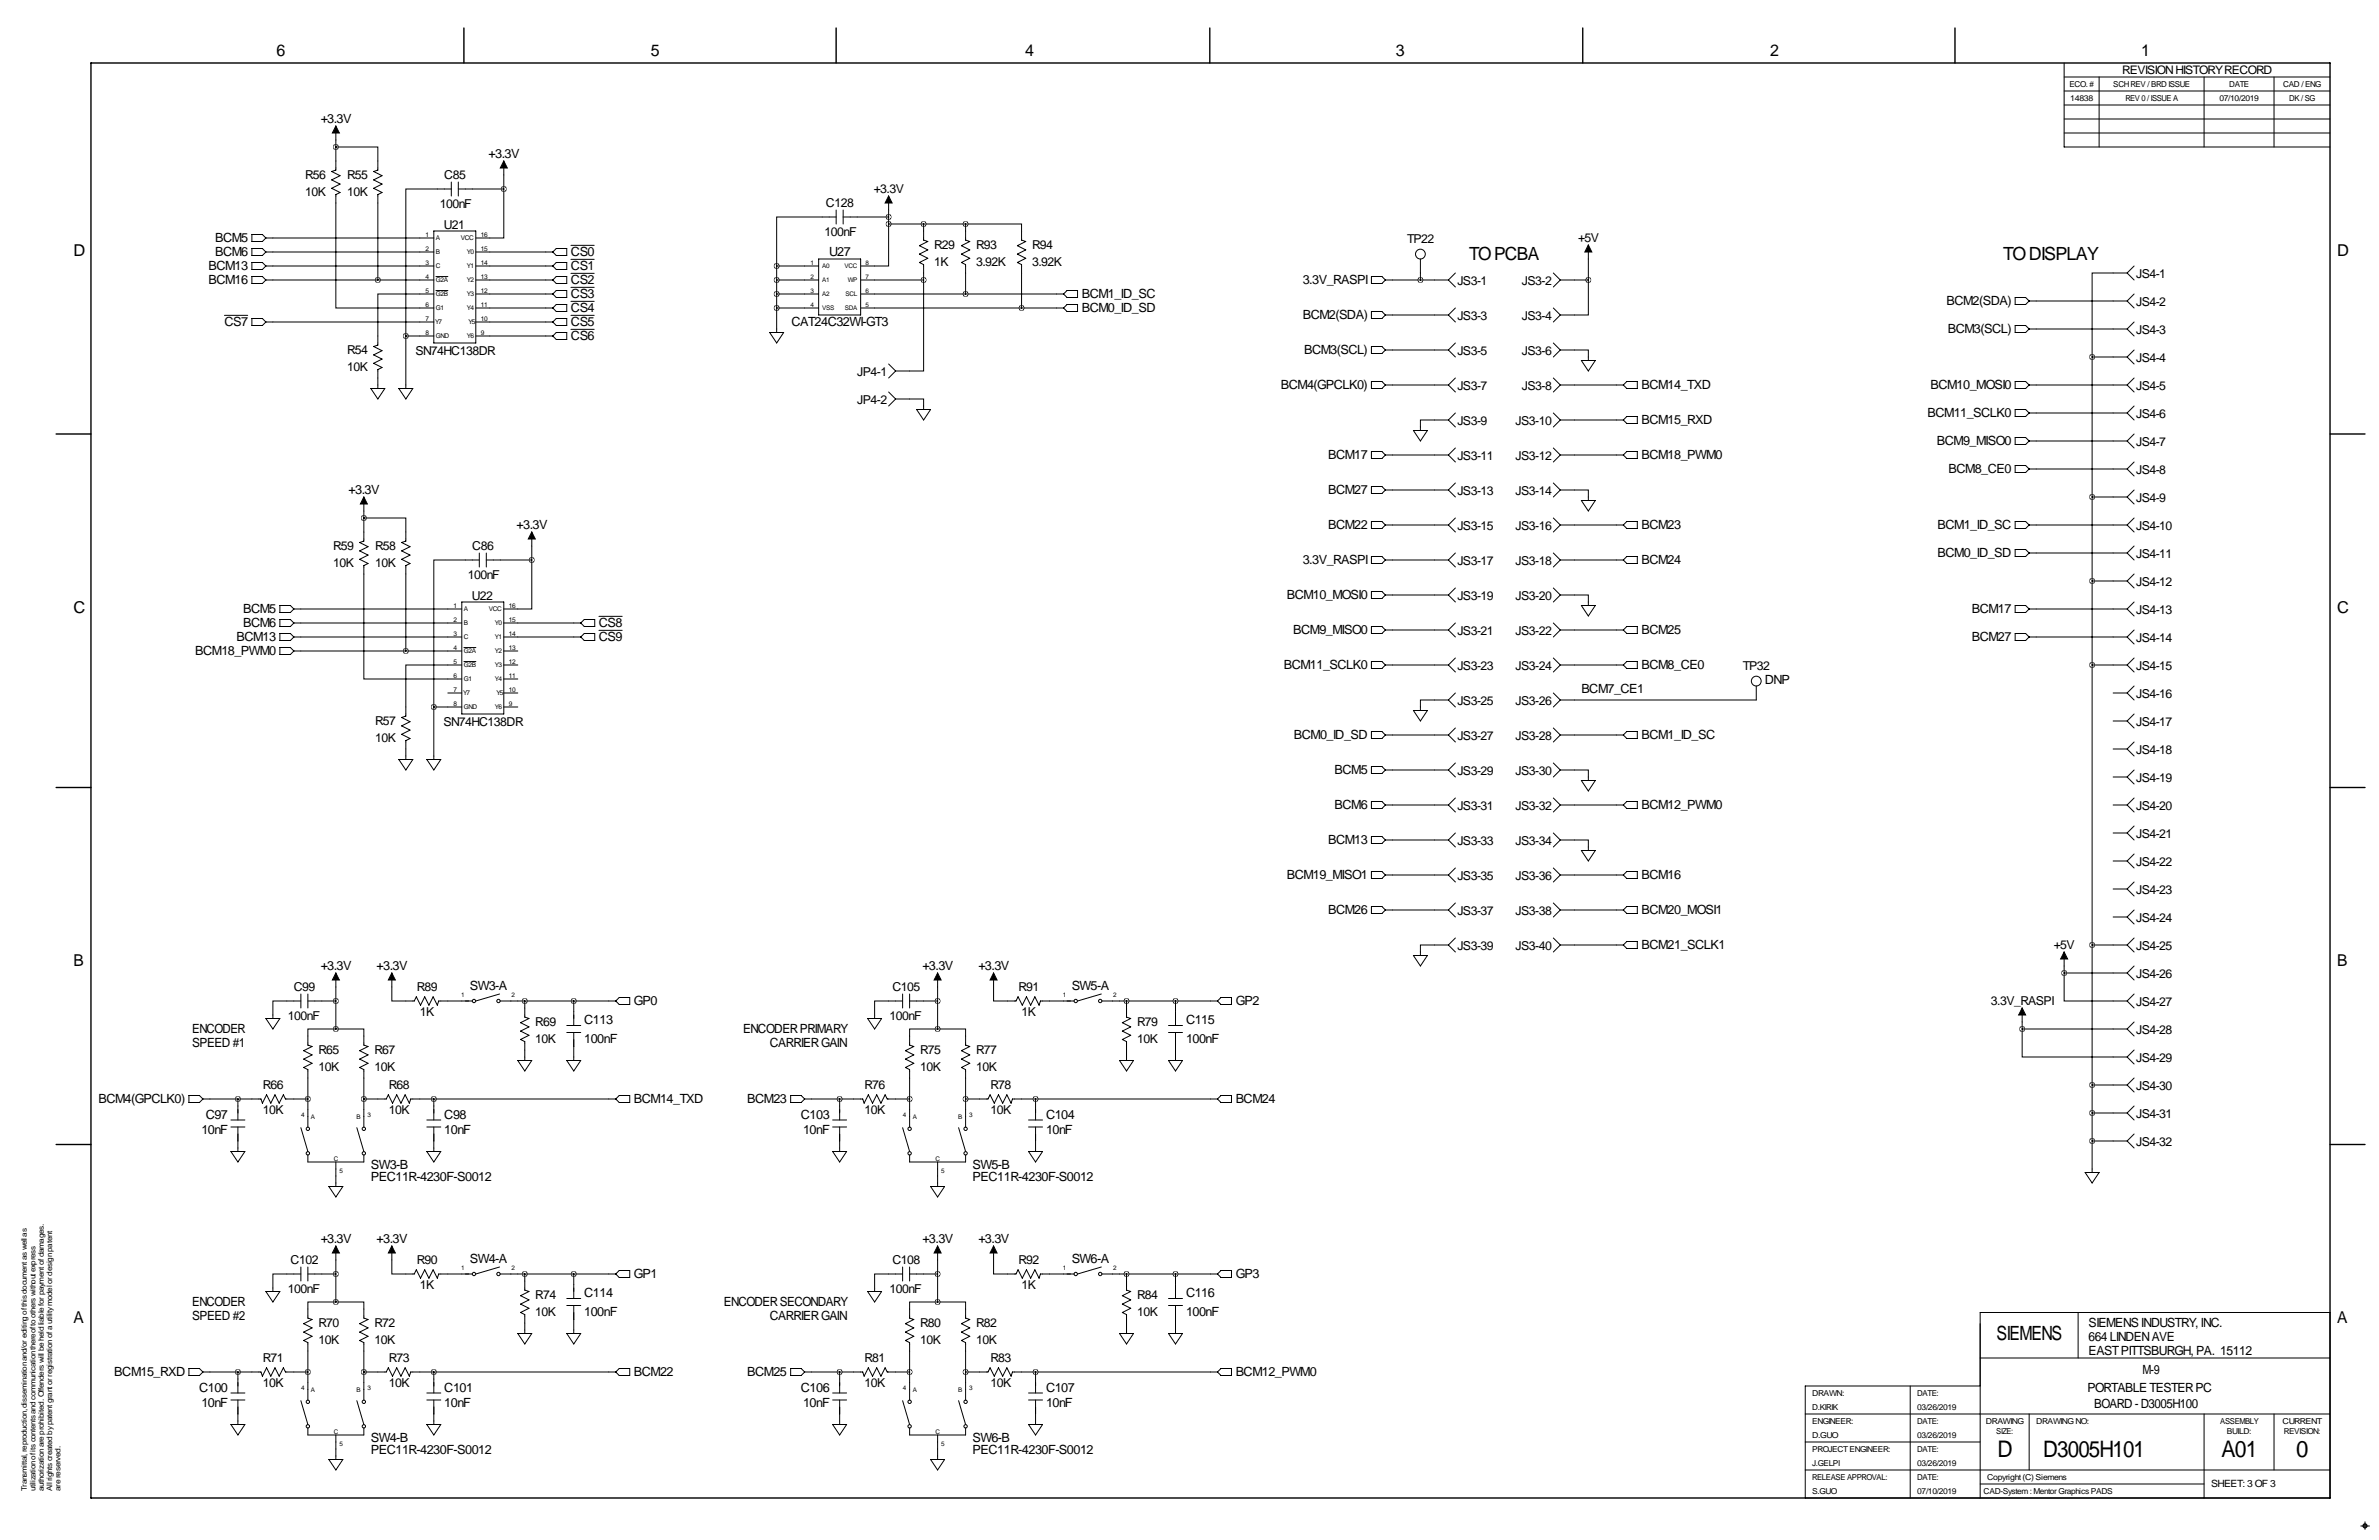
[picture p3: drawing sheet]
<svg xmlns="http://www.w3.org/2000/svg" width="864mm" height="559mm" viewBox="0 0 864 559" stroke-linecap="round" stroke-linejoin="round" font-family="sans-serif">
<defs><g id="words">
<g font-size="8.3">
<text x="725.1" y="528.5">D</text>
<text x="806.4" y="528.5">A01</text>
<text x="833.6" y="528.5">0</text>
</g>
<text font-size="8.2" x="741.7" y="528.5">D3005H101</text>
<text font-size="7.1" x="724.8" y="486.2">SIEMENS</text>
<g font-size="6.6">
<text x="533.3" y="94.3">TO PCBA</text>
<text x="727.2" y="94.3">TO DISPLAY</text>
</g>
<g font-size="5.9">
<text x="100.3" y="20.3">6</text>
<text x="236.2" y="20.3">5</text>
<text x="372.1" y="20.3">4</text>
<text x="506.7" y="20.3">3</text>
<text x="642.6" y="20.3">2</text>
<text x="777.2" y="20.3">1</text>
<text x="26.7" y="92.7">D</text>
<text x="848.4" y="92.7">D</text>
<text x="26.7" y="222.3">C</text>
<text x="848.4" y="222.3">C</text>
<text x="26.7" y="350.5">B</text>
<text x="848.4" y="350.5">B</text>
<text x="26.7" y="480.1">A</text>
<text x="848.4" y="480.1">A</text>
</g>
<g font-size="4.6">
<text x="116.4" y="44.5">+3.3V</text>
<text x="177.4" y="57.2">+3.3V</text>
<text x="78.1" y="87.9">BCM5</text>
<text x="78.1" y="93">BCM6</text>
<text x="207.3" y="93">CS0</text>
<text x="301" y="93">U27</text>
<text x="75.7" y="98.1">BCM13</text>
<text x="207.3" y="98.1">CS1</text>
<text x="75.7" y="103.1">BCM16</text>
<text x="207.3" y="103.1">CS2</text>
<text x="472.9" y="103.1">3.3V_RASPI</text>
<text x="207.3" y="108.2">CS3</text>
<text x="207.3" y="113.3">CS4</text>
<text x="392.7" y="113.3">BCM0_ID_SD</text>
<text x="392.7" y="108.2">BCM1_ID_SC</text>
<text x="706.6" y="110.8">BCM2(SDA)</text>
<text x="81.5" y="118.4">CS7</text>
<text x="207.3" y="118.4">CS5</text>
<text x="287.3" y="118.1">CAT24C32WI-GT3</text>
<text x="472.9" y="115.8">BCM2(SDA)</text>
<text x="207.3" y="123.5">CS6</text>
<text x="707.1" y="120.9">BCM3(SCL)</text>
<text x="473.4" y="128.5">BCM3(SCL)</text>
<text x="465" y="141.2">BCM4(GPCLK0)</text>
<text x="595.9" y="141.2">BCM14_TXD</text>
<text x="700.8" y="141.2">BCM10_MOSI0</text>
<text x="595.9" y="153.9">BCM15_RXD</text>
<text x="699.7" y="151.4">BCM11_SCLK0</text>
<text x="703.1" y="161.6">BCM9_MISO0</text>
<text x="482.1" y="166.6">BCM17</text>
<text x="595.9" y="166.6">BCM18_PWM0</text>
<text x="707.3" y="171.7">BCM8_CE0</text>
<text x="126.6" y="179.1">+3.3V</text>
<text x="482.1" y="179.3">BCM27</text>
<text x="187.5" y="191.8">+3.3V</text>
<text x="482.1" y="192">BCM22</text>
<text x="595.9" y="192">BCM23</text>
<text x="703.4" y="192">BCM1_ID_SC</text>
<text x="703.4" y="202.2">BCM0_ID_SD</text>
<text x="472.9" y="204.7">3.3V_RASPI</text>
<text x="595.9" y="204.7">BCM24</text>
<text x="467.1" y="217.4">BCM10_MOSI0</text>
<text x="88.2" y="222.5">BCM5</text>
<text x="88.2" y="227.6">BCM6</text>
<text x="217.4" y="227.6">CS8</text>
<text x="715.8" y="222.5">BCM17</text>
<text x="85.9" y="232.7">BCM13</text>
<text x="217.4" y="232.7">CS9</text>
<text x="469.4" y="230.1">BCM9_MISO0</text>
<text x="595.9" y="230.1">BCM25</text>
<text x="715.8" y="232.7">BCM27</text>
<text x="70.9" y="237.8">BCM18_PWM0</text>
<text x="466" y="242.8">BCM11_SCLK0</text>
<text x="595.9" y="242.8">BCM8_CE0</text>
<text x="574" y="251.5">BCM7_CE1</text>
<text x="640.7" y="248.2">DNP</text>
<text x="469.7" y="268.2">BCM0_ID_SD</text>
<text x="595.9" y="268.2">BCM1_ID_SC</text>
<text x="484.5" y="280.9">BCM5</text>
<text x="484.5" y="293.6">BCM6</text>
<text x="595.9" y="293.6">BCM12_PWM0</text>
<text x="482.1" y="306.3">BCM13</text>
<text x="467.1" y="319">BCM19_MISO1</text>
<text x="595.9" y="319">BCM16</text>
<text x="482.1" y="331.7">BCM26</text>
<text x="595.9" y="331.7">BCM20_MOSI1</text>
<text x="595.9" y="344.4">BCM21_SCLK1</text>
<text x="116.4" y="351.8">+3.3V</text>
<text x="136.7" y="351.8">+3.3V</text>
<text x="334.8" y="351.8">+3.3V</text>
<text x="355.2" y="351.8">+3.3V</text>
<text x="170.6" y="359.2">SW3-A</text>
<text x="389" y="359.2">SW5-A</text>
<text x="230.1" y="364.8">GP0</text>
<text x="448.6" y="364.8">GP2</text>
<text x="212.1" y="371.6">C113</text>
<text x="430.5" y="371.6">C115</text>
<text x="69.7" y="374.9">ENCODER</text>
<text x="269.7" y="374.9">ENCODER PRIMARY</text>
<text x="69.7" y="379.9">SPEED #1</text>
<text x="212.1" y="378.5">100nF</text>
<text x="279.5" y="379.9">CARRIER GAIN</text>
<text x="430.5" y="378.5">100nF</text>
<text x="35.7" y="400.3">BCM4(GPCLK0)</text>
<text x="230.1" y="400.3">BCM14_TXD</text>
<text x="271.3" y="400.3">BCM23</text>
<text x="448.6" y="400.3">BCM24</text>
<text x="74.7" y="405.9">C97</text>
<text x="161.3" y="405.9">C98</text>
<text x="290.7" y="405.9">C103</text>
<text x="379.7" y="405.9">C104</text>
<text x="73.1" y="411.5">10nF</text>
<text x="161.3" y="411.5">10nF</text>
<text x="291.5" y="411.5">10nF</text>
<text x="379.7" y="411.5">10nF</text>
<text x="134.6" y="424.2">SW3-B</text>
<text x="353.1" y="424.2">SW5-B</text>
<text x="134.6" y="428.5">PEC11R-4230F-S0012</text>
<text x="353.1" y="428.5">PEC11R-4230F-S0012</text>
<text x="116.4" y="450.8">+3.3V</text>
<text x="136.7" y="450.8">+3.3V</text>
<text x="334.8" y="450.8">+3.3V</text>
<text x="355.2" y="450.8">+3.3V</text>
<text x="170.6" y="458.2">SW4-A</text>
<text x="389" y="458.2">SW6-A</text>
<text x="230.1" y="463.8">GP1</text>
<text x="448.6" y="463.8">GP3</text>
<text x="69.7" y="473.9">ENCODER</text>
<text x="212.1" y="470.7">C114</text>
<text x="262.7" y="473.9">ENCODER SECONDARY</text>
<text x="430.5" y="470.7">C116</text>
<text x="69.7" y="479">SPEED #2</text>
<text x="212.1" y="477.5">100nF</text>
<text x="279.5" y="479">CARRIER GAIN</text>
<text x="430.5" y="477.5">100nF</text>
<text x="758.2" y="481.3">SIEMENS INDUSTRY, INC.</text>
<text x="758.2" y="486.4">664 LINDEN AVE</text>
<text x="758.2" y="491.5">EAST PITTSBURGH, PA. 15112</text>
<text x="41.5" y="499.4">BCM15_RXD</text>
<text x="230.1" y="499.4">BCM22</text>
<text x="271.3" y="499.4">BCM25</text>
<text x="448.6" y="499.4">BCM12_PWM0</text>
<text x="777.7" y="498.6">M-9</text>
<text x="72.3" y="505">C100</text>
<text x="161.3" y="505">C101</text>
<text x="290.7" y="505">C106</text>
<text x="379.7" y="505">C107</text>
<text x="757.7" y="505">PORTABLE TESTER PC</text>
<text x="73.1" y="510.5">10nF</text>
<text x="161.3" y="510.5">10nF</text>
<text x="291.5" y="510.5">10nF</text>
<text x="379.7" y="510.5">10nF</text>
<text x="760.2" y="511">BOARD - D3005H100</text>
<text x="134.6" y="523.2">SW4-B</text>
<text x="134.6" y="527.6">PEC11R-4230F-S0012</text>
<text x="353.1" y="523.2">SW6-B</text>
<text x="353.1" y="527.6">PEC11R-4230F-S0012</text>
</g>
<g font-size="4.5">
<text x="110.7" y="64.8">R56</text>
<text x="126" y="64.8">R55</text>
<text x="161.3" y="64.8">C85</text>
<text x="110.7" y="71.1">10K</text>
<text x="126" y="71.1">10K</text>
<text x="317.2" y="69.9">+3.3V</text>
<text x="159.6" y="75.4">100nF</text>
<text x="299.8" y="74.9">C128</text>
<text x="161.2" y="83.1">U21</text>
<text x="299.3" y="85.6">100nF</text>
<text x="510.8" y="88.1">TP22</text>
<text x="572.9" y="87.6">+5V</text>
<text x="339.1" y="90.2">R29</text>
<text x="354.3" y="90.2">R93</text>
<text x="374.6" y="90.2">R94</text>
<text x="339.1" y="96.5">1K</text>
<text x="354.3" y="96.5">3.92K</text>
<text x="374.6" y="96.5">3.92K</text>
<text x="775.4" y="100.8">JS4-1</text>
<text x="529" y="103.4">JS3-1</text>
<text x="552.4" y="103.4">JS3-2</text>
<text x="775.4" y="111">JS4-2</text>
<text x="529" y="116.1">JS3-3</text>
<text x="552.4" y="116.1">JS3-4</text>
<text x="775.4" y="121.2">JS4-3</text>
<text x="126" y="128.3">R54</text>
<text x="150.8" y="128.7">SN74HC138DR</text>
<text x="529" y="128.8">JS3-5</text>
<text x="552.4" y="128.8">JS3-6</text>
<text x="775.4" y="131.3">JS4-4</text>
<text x="126" y="134.6">10K</text>
<text x="311.1" y="136.4">JP4-1</text>
<text x="529" y="141.5">JS3-7</text>
<text x="552.4" y="141.5">JS3-8</text>
<text x="775.4" y="141.5">JS4-5</text>
<text x="311.1" y="146.6">JP4-2</text>
<text x="529" y="154.2">JS3-9</text>
<text x="550.2" y="154.2">JS3-10</text>
<text x="775.4" y="151.6">JS4-6</text>
<text x="775.4" y="161.8">JS4-7</text>
<text x="529" y="166.9">JS3-11</text>
<text x="550.2" y="166.9">JS3-12</text>
<text x="775.4" y="172">JS4-8</text>
<text x="529" y="179.6">JS3-13</text>
<text x="550.2" y="179.6">JS3-14</text>
<text x="775.4" y="182.1">JS4-9</text>
<text x="529" y="192.3">JS3-15</text>
<text x="550.2" y="192.3">JS3-16</text>
<text x="775.4" y="192.3">JS4-10</text>
<text x="120.9" y="199.4">R59</text>
<text x="136.1" y="199.4">R58</text>
<text x="171.4" y="199.4">C86</text>
<text x="775.4" y="202.4">JS4-11</text>
<text x="120.9" y="205.7">10K</text>
<text x="136.1" y="205.7">10K</text>
<text x="529" y="205">JS3-17</text>
<text x="550.2" y="205">JS3-18</text>
<text x="169.8" y="210.1">100nF</text>
<text x="775.4" y="212.6">JS4-12</text>
<text x="171.3" y="217.7">U22</text>
<text x="529" y="217.7">JS3-19</text>
<text x="550.2" y="217.7">JS3-20</text>
<text x="775.4" y="222.8">JS4-13</text>
<text x="529" y="230.4">JS3-21</text>
<text x="550.2" y="230.4">JS3-22</text>
<text x="775.4" y="232.9">JS4-14</text>
<text x="529" y="243.1">JS3-23</text>
<text x="550.2" y="243.1">JS3-24</text>
<text x="632.7" y="243">TP32</text>
<text x="775.4" y="243.1">JS4-15</text>
<text x="529" y="255.8">JS3-25</text>
<text x="550.2" y="255.8">JS3-26</text>
<text x="775.4" y="253.2">JS4-16</text>
<text x="136.1" y="262.9">R57</text>
<text x="160.9" y="263.3">SN74HC138DR</text>
<text x="775.4" y="263.4">JS4-17</text>
<text x="136.1" y="269.2">10K</text>
<text x="529" y="268.5">JS3-27</text>
<text x="550.2" y="268.5">JS3-28</text>
<text x="775.4" y="273.6">JS4-18</text>
<text x="529" y="281.2">JS3-29</text>
<text x="550.2" y="281.2">JS3-30</text>
<text x="775.4" y="283.7">JS4-19</text>
<text x="529" y="293.9">JS3-31</text>
<text x="550.2" y="293.9">JS3-32</text>
<text x="775.4" y="293.9">JS4-20</text>
<text x="775.4" y="304">JS4-21</text>
<text x="529" y="306.6">JS3-33</text>
<text x="550.2" y="306.6">JS3-34</text>
<text x="775.4" y="314.2">JS4-22</text>
<text x="529" y="319.3">JS3-35</text>
<text x="550.2" y="319.3">JS3-36</text>
<text x="775.4" y="324.4">JS4-23</text>
<text x="529" y="332">JS3-37</text>
<text x="550.2" y="332">JS3-38</text>
<text x="775.4" y="334.5">JS4-24</text>
<text x="529" y="344.7">JS3-39</text>
<text x="550.2" y="344.7">JS3-40</text>
<text x="745.6" y="344.2">+5V</text>
<text x="775.4" y="344.7">JS4-25</text>
<text x="106.7" y="359.4">C99</text>
<text x="151.3" y="359.4">R89</text>
<text x="324" y="359.4">C105</text>
<text x="369.7" y="359.4">R91</text>
<text x="775.4" y="354.8">JS4-26</text>
<text x="722.7" y="364.5">3.3V_RASPI</text>
<text x="775.4" y="365">JS4-27</text>
<text x="104.5" y="370.1">100nF</text>
<text x="152.4" y="368.7">1K</text>
<text x="322.9" y="370.1">100nF</text>
<text x="370.8" y="368.7">1K</text>
<text x="194.3" y="372.1">R69</text>
<text x="412.7" y="372.1">R79</text>
<text x="775.4" y="375.2">JS4-28</text>
<text x="115.6" y="382.3">R65</text>
<text x="135.9" y="382.3">R67</text>
<text x="194.3" y="378.5">10K</text>
<text x="334" y="382.3">R75</text>
<text x="354.3" y="382.3">R77</text>
<text x="412.7" y="378.5">10K</text>
<text x="115.6" y="388.6">10K</text>
<text x="135.9" y="388.6">10K</text>
<text x="334" y="388.6">10K</text>
<text x="354.3" y="388.6">10K</text>
<text x="775.4" y="385.3">JS4-29</text>
<text x="95.4" y="395">R66</text>
<text x="141.1" y="395">R68</text>
<text x="313.8" y="395">R76</text>
<text x="359.5" y="395">R78</text>
<text x="775.4" y="395.5">JS4-30</text>
<text x="95.4" y="404.3">10K</text>
<text x="141.1" y="404.3">10K</text>
<text x="313.8" y="404.3">10K</text>
<text x="359.5" y="404.3">10K</text>
<text x="775.4" y="405.6">JS4-31</text>
<text x="775.4" y="415.8">JS4-32</text>
<text x="105.5" y="458.5">C102</text>
<text x="151.3" y="458.5">R90</text>
<text x="324" y="458.5">C108</text>
<text x="369.7" y="458.5">R92</text>
<text x="152.4" y="467.8">1K</text>
<text x="370.8" y="467.8">1K</text>
<text x="104.5" y="469.1">100nF</text>
<text x="194.3" y="471.2">R74</text>
<text x="322.9" y="469.1">100nF</text>
<text x="412.7" y="471.2">R84</text>
<text x="194.3" y="477.5">10K</text>
<text x="412.7" y="477.5">10K</text>
<text x="115.6" y="481.3">R70</text>
<text x="135.9" y="481.3">R72</text>
<text x="334" y="481.3">R80</text>
<text x="354.3" y="481.3">R82</text>
<text x="115.6" y="487.7">10K</text>
<text x="135.9" y="487.7">10K</text>
<text x="334" y="487.7">10K</text>
<text x="354.3" y="487.7">10K</text>
<text x="95.4" y="494">R71</text>
<text x="141.1" y="494">R73</text>
<text x="313.8" y="494">R81</text>
<text x="359.5" y="494">R83</text>
<text x="95.4" y="503.4">10K</text>
<text x="141.1" y="503.4">10K</text>
<text x="313.8" y="503.4">10K</text>
<text x="359.5" y="503.4">10K</text>
</g>
<text font-size="4.3" x="770.4" y="26.8">REVISION HISTORY RECORD</text>
<text font-size="3.6" x="802.6" y="539.7">SHEET: 3 OF 3</text>
<g font-size="3">
<text x="751.3" y="31.5">ECO. #</text>
<text x="767.2" y="31.5">SCH REV / BRD ISSUE</text>
<text x="809.2" y="31.5">DATE</text>
<text x="828.8" y="31.5">CAD / ENG</text>
<text x="751.5" y="36.5">14838</text>
<text x="771.5" y="36.5">REV 0 / ISSUE A</text>
<text x="805.7" y="36.5">07/10/2019</text>
<text x="831" y="36.5">DK / SG</text>
<text x="657.9" y="506.4">DRAWN:</text>
<text x="696" y="506.4">DATE:</text>
<text x="657.9" y="511.5">D.KIRIK</text>
<text x="696" y="511.5">03/26/2019</text>
<text x="657.9" y="516.6">ENGINEER:</text>
<text x="657.9" y="521.7">D.GUO</text>
<text x="696" y="516.6">DATE:</text>
<text x="696" y="521.7">03/26/2019</text>
<text x="720.9" y="516.6">DRAWING</text>
<text x="724.7" y="520.4">SIZE:</text>
<text x="739.1" y="516.6">DRAWING NO:</text>
<text x="806" y="516.6">ASSEMBLY</text>
<text x="808.4" y="520.4">BUILD:</text>
<text x="828.6" y="516.6">CURRENT</text>
<text x="829.1" y="520.4">REVISION:</text>
<text x="657.9" y="526.8">PROJECT ENGINEER:</text>
<text x="696" y="526.8">DATE:</text>
<text x="657.9" y="531.8">J.GELPI</text>
<text x="696" y="531.8">03/26/2019</text>
<text x="657.9" y="536.9">RELEASE APPROVAL:</text>
<text x="696" y="536.9">DATE:</text>
<text x="721.4" y="536.9">Copyright (C) Siemens</text>
<text x="657.9" y="542">S.GUO</text>
<text x="696" y="542">07/10/2019</text>
<text x="720.1" y="542">CAD-System : Mentor Graphics PADS</text>
</g>
<g font-size="2.7">
<text x="9.8" y="541" transform="rotate(-90 9.8 541)">Transmittal, reproduction, dissemination and/or editing of this document as well as</text>
<text x="12.8" y="541" transform="rotate(-90 12.8 541)">utilization of its contents and communication thereof to others without express</text>
<text x="15.9" y="541" transform="rotate(-90 15.9 541)">authorization are prohibited. Offenders will be held liable for payment of damages.</text>
<text x="18.9" y="541" transform="rotate(-90 18.9 541)">All rights created by patent grant or registration of a utility model or design patent</text>
<text x="22" y="541" transform="rotate(-90 22 541)">are reserved.</text>
</g>
<g font-size="2.4">
<text x="154.5" y="86">1</text>
<text x="158.2" y="87.2">A</text>
<text x="167.2" y="87.2">VCC</text>
<text x="174.5" y="86">16</text>
<text x="154.5" y="91.1">2</text>
<text x="158.2" y="92.2">B</text>
<text x="169.5" y="92.2">Y0</text>
<text x="174.5" y="91.1">15</text>
<text x="154.5" y="96.2">3</text>
<text x="154.5" y="101.2">4</text>
<text x="158.2" y="97.3">C</text>
<text x="169.5" y="97.3">Y1</text>
<text x="174.5" y="96.2">14</text>
<text x="174.5" y="101.2">13</text>
<text x="154.5" y="106.3">5</text>
<text x="158.2" y="102.4">G2A</text>
<text x="158.2" y="107.5">G2B</text>
<text x="169.5" y="102.4">Y2</text>
<text x="169.5" y="107.5">Y3</text>
<text x="174.5" y="106.3">12</text>
<text x="154.5" y="111.4">6</text>
<text x="158.2" y="112.6">G1</text>
<text x="169.5" y="112.6">Y4</text>
<text x="174.5" y="111.4">11</text>
<text x="154.5" y="116.5">7</text>
<text x="158" y="117.6">Y7</text>
<text x="170" y="117.6">Y5</text>
<text x="174.5" y="116.5">10</text>
<text x="154.5" y="121.6">8</text>
<text x="158.2" y="122.7">GND</text>
<text x="169.5" y="122.7">Y6</text>
<text x="174.5" y="121.6">9</text>
<text x="164.6" y="220.6">1</text>
<text x="168.4" y="221.8">A</text>
<text x="177.4" y="221.8">VCC</text>
<text x="184.7" y="220.6">16</text>
<text x="164.6" y="225.7">2</text>
<text x="168.4" y="226.9">B</text>
<text x="179.7" y="226.9">Y0</text>
<text x="184.7" y="225.7">15</text>
<text x="164.6" y="230.8">3</text>
<text x="168.4" y="231.9">C</text>
<text x="179.7" y="231.9">Y1</text>
<text x="184.7" y="230.8">14</text>
<text x="164.6" y="235.9">4</text>
<text x="168.4" y="237">G2A</text>
<text x="179.7" y="237">Y2</text>
<text x="184.7" y="235.9">13</text>
<text x="164.6" y="240.9">5</text>
<text x="168.4" y="242.1">G2B</text>
<text x="179.7" y="242.1">Y3</text>
<text x="184.7" y="240.9">12</text>
<text x="164.6" y="246">6</text>
<text x="164.6" y="251.1">7</text>
<text x="168.4" y="247.2">G1</text>
<text x="179.7" y="247.2">Y4</text>
<text x="184.7" y="246">11</text>
<text x="184.7" y="251.1">10</text>
<text x="164.6" y="256.2">8</text>
<text x="168.1" y="252.3">Y7</text>
<text x="168.4" y="257.3">GND</text>
<text x="179.7" y="257.3">Y6</text>
<text x="180.2" y="252.3">Y5</text>
<text x="184.7" y="256.2">9</text>
</g>
<g font-size="2.3">
<text x="294.2" y="96.2">1</text>
<text x="294.2" y="101.2">2</text>
<text x="298.4" y="97.3">A0</text>
<text x="306.6" y="97.3">VCC</text>
<text x="314.2" y="101.2">7</text>
<text x="314.2" y="96.2">8</text>
<text x="294.2" y="106.3">3</text>
<text x="298.4" y="102.4">A1</text>
<text x="298.4" y="107.4">A2</text>
<text x="306.9" y="107.4">SCL</text>
<text x="307.7" y="102.4">WP</text>
<text x="314.2" y="106.3">6</text>
<text x="294.2" y="111.4">4</text>
<text x="298.4" y="112.5">VSS</text>
<text x="306.7" y="112.5">SDA</text>
<text x="314.2" y="111.4">5</text>
<text x="167.4" y="361.8">1</text>
<text x="185.7" y="361.8">2</text>
<text x="385.8" y="361.8">1</text>
<text x="404.1" y="361.8">2</text>
<text x="109.3" y="405.1">4</text>
<text x="112.9" y="405.9">A</text>
<text x="129.4" y="405.9">B</text>
<text x="133.3" y="405.1">3</text>
<text x="327.8" y="405.1">4</text>
<text x="331.3" y="405.9">A</text>
<text x="347.8" y="405.9">B</text>
<text x="351.8" y="405.1">3</text>
<text x="121.1" y="421.1">C</text>
<text x="123.2" y="425.7">5</text>
<text x="339.6" y="421.1">C</text>
<text x="341.6" y="425.7">5</text>
<text x="167.4" y="460.9">1</text>
<text x="185.7" y="460.9">2</text>
<text x="385.8" y="460.9">1</text>
<text x="404.1" y="460.9">2</text>
<text x="109.3" y="504.2">4</text>
<text x="112.9" y="505">A</text>
<text x="129.4" y="505">B</text>
<text x="133.3" y="504.2">3</text>
<text x="327.8" y="504.2">4</text>
<text x="331.3" y="505">A</text>
<text x="347.8" y="505">B</text>
<text x="351.8" y="504.2">3</text>
<text x="121.1" y="520.2">C</text>
<text x="339.6" y="520.2">C</text>
<text x="123.2" y="524.8">5</text>
<text x="341.6" y="524.8">5</text>
</g>
</g></defs>
<g fill="none" stroke="#000" stroke-width=".36">
<path d="M749.3 22.9v30.4h96.5M749.3 38.1h96.5M749.3 33h96.5M749.3 27.9h96.5M762 27.9v25.4M800.1 27.9v25.4M825.5 27.9v25.4M121.9 45.7v16l-1.5 .5 3 1.6-3 1.5 3 1.5-3 1.5 3 1.6-1.5 .7v41.2h35.6M121.9 53.3h15.3v8.4l-1.6 .5 3.1 1.6-3.1 1.5 3.1 1.5-3.1 1.5 3.1 1.6-1.5 .7v31M182.9 58.4v10.2M749.3 48.3h96.5M749.3 43.2h96.5"/>
<path d="M163.8 68.6h-16.5v53.3M163.8 66v5.1M166.4 68.6h16.5M166.4 66v5.1M182.9 68.6v17.8h-10.2M303.5 78.7h-21.6v17.8M303.5 76.2v5.1M306.1 78.7h16.5M306.1 76.2v5.1M322.6 71.1v10.2M91.4 90.2h3.8l1.3 1.2-1.3 1.3h-3.8zM91.4 95.2h3.8l1.3 1.3-1.3 1.3h-3.8z"/>
<path d="M91.4 85.1h3.8l1.3 1.3-1.3 1.2h-3.8zM96.5 86.4h61M96.5 91.4h61M96.5 96.5h61M157.5 83.8h15.2v40.7h-15.2zM172.7 91.4h28M172.7 96.5h28M200.7 91.4l1.2-1.2h3.8v2.5h-3.8zM200.7 96.5l1.2-1.3h3.8v2.6h-3.8zM207.3 89h8.4M207.3 94.1h8.4M207.3 99.2h8.4"/>
<path d="M281.9 96.5h15.3M281.9 96.5v24.1M297.2 94h15.2v20.3h-15.2zM322.6 81.3v15.2h-10.2M322.6 81.3h27.9M335.3 81.3v5.8l1.5 .5-3 1.6 3 1.5-3 1.5 3 1.5-3 1.5 1.5 .8v5.6M350.5 81.3h20.3v5.8l1.6 .5-3.1 1.6 3.1 1.5-3.1 1.5 3.1 1.5-3.1 1.5 1.5 .8v15.8M350.5 81.3v5.8l1.5 .5-3 1.6 3 1.5-3 1.5 3 1.5-3 1.5 1.5 .8v10.7M515.6 94v7.6M528.3 99.1l-2.5 2.5M563.9 99.1l2.5 2.5M576.6 88.9v12.7"/>
<path d="M772.2 99.1h-12.7v30.4M772.2 99.1l2.5 2.5M774.7 96.5l-2.5 2.6M81.5 114.4h8.4M91.4 100.3h3.8l1.3 1.3-1.3 1.3h-3.8zM91.4 115.6h3.8l1.3 1.2-1.3 1.3h-3.8zM96.5 101.6h61M96.5 116.8h61M157.5 106.7h-20.3v18.5l-1.6 .5 3.1 1.6-3.1 1.5 3.1 1.5-3.1 1.5 3.1 1.5-1.5 .8v6.9M158.2 100.4h4.4M158.2 105.4h4.4M172.7 101.6h28"/>
<path d="M172.7 106.7h28M172.7 111.8h28M172.7 116.8h28M200.7 101.6l1.2-1.3h3.8v2.6h-3.8zM200.7 106.7l1.2-1.3h3.8v2.5h-3.8zM200.7 116.8l1.2-1.2h3.8v2.5h-3.8zM201.9 110.5h3.8v2.5h-3.8l-1.2-1.2zM207.3 104.3h8.4M207.3 109.4h8.4M207.3 114.4h8.4M207.3 119.5h8.4M281.9 101.6h15.3"/>
<path d="M281.9 106.7h15.3M281.9 111.8h15.3M312.4 101.6h22.9M312.4 106.7h73.7M312.4 111.8h73.7M335.3 101.6v33h-10.2M386.1 106.7l1.2-1.3h3.9v2.5h-3.9zM387.3 110.5h3.9v2.5h-3.9l-1.2-1.2zM497.8 100.3h3.8l1.3 1.3-1.3 1.3h-3.8zM497.8 113h3.8l1.3 1.3-1.3 1.3h-3.8zM502.9 101.6h22.9M502.9 114.3h22.9"/>
<path d="M525.8 101.6l2.5 2.5M525.8 114.3l2.5 2.5M528.3 111.8l-2.5 2.5M563.9 111.8l2.5 2.5M566.4 101.6h10.2M566.4 101.6l-2.5 2.5M566.4 114.3l-2.5 2.5M576.6 101.6v12.7h-10.2M731.5 107.9h3.8l1.3 1.3-1.3 1.3h-3.8zM731.5 118.1h3.8l1.3 1.3-1.3 1.2h-3.8zM736.6 109.2h35.6M736.6 119.4h35.6"/>
<path d="M772.2 109.2l2.5 2.6M772.2 119.4l2.5 2.5M774.7 106.7l-2.5 2.5M774.7 116.8l-2.5 2.6M147.3 121.9h10.2M147.3 121.9v19.1M172.7 121.9h28M200.7 121.9l1.2-1.3h3.8v2.6h-3.8zM279.4 120.6h5.1l-2.6 3.9zM322.6 132.1l2.5 2.5M325.1 134.6l-2.5 2.6M497.8 138.4h3.8l1.3 1.3-1.3 1.3h-3.8z"/>
<path d="M497.8 125.7h3.8l1.3 1.3-1.3 1.3h-3.8zM502.9 127h22.9M502.9 139.7h22.9M525.8 127l2.5 2.5M525.8 139.7l2.5 2.5M528.3 124.5l-2.5 2.5M528.3 137.2l-2.5 2.5M563.9 124.5l2.5 2.5M563.9 137.2l2.5 2.5M566.4 127h10.2v3.8M566.4 127l-2.5 2.5M566.4 139.7h22.9"/>
<path d="M566.4 139.7l-2.5 2.5M574 130.8h5.1l-2.5 3.8zM590.5 138.4h3.9v2.6h-3.9l-1.2-1.3zM731.5 138.4h3.8l1.3 1.3-1.3 1.3h-3.8zM736.6 139.7h35.6M759.5 129.5h12.7M759.5 129.5v295.9M772.2 129.5l2.5 2.6M772.2 139.7l2.5 2.5M774.7 127l-2.5 2.5M774.7 137.2l-2.5 2.5M134.6 141h5.1l-2.5 3.8z"/>
<path d="M144.8 141h5.1l-2.6 3.8zM322.6 142.2l2.5 2.6M325.1 144.8h10.2v3.8M325.1 144.8l-2.5 2.5M332.7 148.6h5.1l-2.5 3.8zM513.1 156.2h5.1l-2.6 3.8zM525.8 152.4h-10.2v3.8M525.8 152.4l2.5 2.5M528.3 149.9l-2.5 2.5M563.9 149.9l2.5 2.5M566.4 152.4h22.9M566.4 152.4l-2.5 2.5"/>
<path d="M589.3 152.4l1.2-1.3h3.9v2.6h-3.9zM731.5 148.6h3.8l1.3 1.3-1.3 1.2h-3.8zM731.5 158.8h3.8l1.3 1.2-1.3 1.3h-3.8zM736.6 149.9h35.6M772.2 149.9l2.5 2.5M774.7 147.3l-2.5 2.6M774.7 157.5l-2.5 2.5M497.8 163.8h3.8l1.3 1.3-1.3 1.3h-3.8zM497.8 176.5h3.8l1.3 1.3-1.3 1.3h-3.8zM502.9 165.1h22.9M502.9 177.8h22.9M525.8 165.1l2.5 2.5"/>
<path d="M525.8 177.8l2.5 2.5M528.3 162.6l-2.5 2.5M528.3 175.3l-2.5 2.5M563.9 162.6l2.5 2.5M563.9 175.3l2.5 2.5M566.4 177.8h10.2v3.8M566.4 165.1h22.9M566.4 165.1l-2.5 2.5M566.4 177.8l-2.5 2.5M590.5 163.8h3.9v2.6h-3.9l-1.2-1.3zM731.5 168.9h3.8l1.3 1.3-1.3 1.2h-3.8zM736.6 160h35.6"/>
<path d="M736.6 170.2h35.6M772.2 160l2.5 2.6M772.2 170.2l2.5 2.5M774.7 167.6l-2.5 2.6M774.7 177.8l-2.5 2.5M132.1 180.3v16l-1.5 .5 3 1.6-3 1.5 3 1.5-3 1.5 3 1.6-1.5 .7v41.2h35.5M132.1 188h15.2v8.3l-1.5 .5 3 1.6-3 1.5 3 1.5-3 1.5 3 1.6-1.5 .7v31M193 193v10.2M497.8 189.2h3.8l1.3 1.3-1.3 1.3h-3.8zM502.9 190.5h22.9M525.8 190.5l2.5 2.5M528.3 188l-2.5 2.5"/>
<path d="M563.9 188l2.5 2.5M566.4 190.5h22.9M566.4 190.5l-2.5 2.5M574 181.6h5.1l-2.5 3.8zM590.5 189.2h3.9v2.6h-3.9l-1.2-1.3zM731.5 189.2h3.8l1.3 1.3-1.3 1.3h-3.8zM731.5 199.4h3.8l1.3 1.3-1.3 1.2h-3.8zM736.6 190.5h35.6M759.5 180.3h12.7M772.2 180.3l2.5 2.6M772.2 190.5l2.5 2.5M774.7 188l-2.5 2.5"/>
<path d="M774.7 198.1l-2.5 2.6M101.6 219.7h3.8l1.3 1.3-1.3 1.2h-3.8zM167.6 218.4h15.3v40.7h-15.3zM174 203.2h-16.5v53.3M174 200.7v5M176.5 203.2h16.5M176.5 200.7v5M193 203.2v17.8h-10.1M497.8 201.9h3.8l1.3 1.3-1.3 1.3h-3.8zM497.8 214.6h3.8l1.3 1.3-1.3 1.3h-3.8zM502.9 203.2h22.9M502.9 215.9h22.9"/>
<path d="M525.8 203.2l2.5 2.5M525.8 215.9l2.5 2.5M528.3 200.7l-2.5 2.5M528.3 213.4l-2.5 2.5M563.9 200.7l2.5 2.5M563.9 213.4l2.5 2.5M566.4 215.9h10.2v3.8M566.4 203.2h22.9M566.4 203.2l-2.5 2.5M566.4 215.9l-2.5 2.5M574 219.7h5.1l-2.5 3.8zM590.5 201.9h3.9v2.6h-3.9l-1.2-1.3z"/>
<path d="M731.5 219.7h3.8l1.3 1.3-1.3 1.2h-3.8zM736.6 200.7h35.6M759.5 210.8h12.7M772.2 200.7l2.5 2.5M772.2 210.8l2.5 2.6M774.7 208.3l-2.5 2.5M774.7 218.4l-2.5 2.6M101.6 234.9h3.8l1.3 1.3-1.3 1.3h-3.8zM101.6 224.8h3.8l1.3 1.3-1.3 1.2h-3.8zM101.6 229.9h3.8l1.3 1.2-1.3 1.3h-3.8zM106.7 221h60.9M106.7 226.1h60.9"/>
<path d="M106.7 231.1h60.9M106.7 236.2h60.9M168.4 235h4.3M182.9 226.1h27.9M182.9 231.1h27.9M182.9 236.2h5.1M210.8 226.1l1.3-1.3h3.8v2.5h-3.8zM210.8 231.1l1.3-1.2h3.8v2.5h-3.8zM217.4 223.7h8.5M217.4 228.7h8.5M497.8 227.3h3.8l1.3 1.3-1.3 1.3h-3.8zM502.9 228.6h22.9"/>
<path d="M525.8 228.6l2.5 2.5M528.3 226.1l-2.5 2.5M528.3 238.8l-2.5 2.5M563.9 226.1l2.5 2.5M563.9 238.8l2.5 2.5M566.4 228.6h22.9M566.4 228.6l-2.5 2.5M590.5 227.3h3.9v2.6h-3.9l-1.2-1.3zM731.5 229.9h3.8l1.3 1.2-1.3 1.3h-3.8zM736.6 221h35.6M736.6 231.1h35.6M772.2 221l2.5 2.5"/>
<path d="M772.2 231.1l2.5 2.6M774.7 228.6l-2.5 2.5M774.7 238.8l-2.5 2.5M157.5 256.5v19.1M157.5 256.5h10.1M162.6 251.5h5M167.6 241.3h-20.3v18.5l-1.5 .5 3 1.6-3 1.5 3 1.5-3 1.5 3 1.6-1.5 .7v6.9M168.4 240.1h4.3M182.9 241.3h5.1M182.9 246.4h5.1M182.9 251.5h5.1M182.9 256.5h5.1"/>
<path d="M497.8 240h3.8l1.3 1.3-1.3 1.3h-3.8zM502.9 241.3h22.9M513.1 257.8h5.1l-2.6 3.8zM525.8 254h-10.2v3.8M525.8 241.3l2.5 2.5M525.8 254l2.5 2.5M528.3 251.5l-2.5 2.5M563.9 251.5l2.5 2.5M566.4 241.3h22.9M566.4 241.3l-2.5 2.5M566.4 254l-2.5 2.5M590.5 240h3.9v2.6h-3.9l-1.2-1.3z"/>
<path d="M637.5 248.9v5.1h-71.1M759.5 241.3h12.7M767.1 251.5h5.1M772.2 241.3l2.5 2.5M772.2 251.5l2.5 2.5M774.7 248.9l-2.5 2.6M774.7 259.1l-2.5 2.5M144.8 275.6h5.1l-2.6 3.8zM154.9 275.6h5.1l-2.5 3.8zM497.8 265.4h3.8l1.3 1.3-1.3 1.3h-3.8zM497.8 278.1h3.8l1.3 1.3-1.3 1.3h-3.8zM502.9 266.7h22.9"/>
<path d="M502.9 279.4h22.9M525.8 266.7l2.5 2.5M525.8 279.4l2.5 2.5M528.3 264.2l-2.5 2.5M528.3 276.9l-2.5 2.5M563.9 264.2l2.5 2.5M563.9 276.9l2.5 2.5M566.4 279.4h10.2v3.8M566.4 266.7h22.9M566.4 266.7l-2.5 2.5M566.4 279.4l-2.5 2.5M590.5 265.4h3.9v2.6h-3.9l-1.2-1.3z"/>
<path d="M767.1 261.6h5.1M767.1 271.8h5.1M772.2 261.6l2.5 2.6M772.2 271.8l2.5 2.5M774.7 269.2l-2.5 2.6M774.7 279.4l-2.5 2.5M497.8 290.8h3.8l1.3 1.3-1.3 1.3h-3.8zM502.9 292.1h22.9M525.8 292.1l2.5 2.5M528.3 289.6l-2.5 2.5M563.9 289.6l2.5 2.5M566.4 292.1h22.9"/>
<path d="M566.4 292.1l-2.5 2.5M574 283.2h5.1l-2.5 3.8zM590.5 290.8h3.9v2.6h-3.9l-1.2-1.3zM767.1 292.1h5.1M767.1 281.9h5.1M772.2 281.9l2.5 2.6M772.2 292.1l2.5 2.5M774.7 289.6l-2.5 2.5M774.7 299.7l-2.5 2.6M497.8 303.5h3.8l1.3 1.3-1.3 1.3h-3.8zM497.8 316.2h3.8l1.3 1.3-1.3 1.3h-3.8zM502.9 304.8h22.9"/>
<path d="M502.9 317.5h22.9M525.8 304.8l2.5 2.5M525.8 317.5l2.5 2.5M528.3 302.3l-2.5 2.5M528.3 315l-2.5 2.5M563.9 302.3l2.5 2.5M563.9 315l2.5 2.5M566.4 304.8h10.2v3.8M566.4 304.8l-2.5 2.5M566.4 317.5h22.9M566.4 317.5l-2.5 2.5M574 308.6h5.1l-2.5 3.8z"/>
<path d="M590.5 316.2h3.9v2.6h-3.9l-1.2-1.3zM767.1 302.3h5.1M767.1 312.4h5.1M772.2 302.3l2.5 2.5M772.2 312.4l2.5 2.6M774.7 309.9l-2.5 2.5M497.8 328.9h3.8l1.3 1.3-1.3 1.3h-3.8zM502.9 330.2h22.9M525.8 330.2l2.5 2.5M528.3 327.7l-2.5 2.5M563.9 327.7l2.5 2.5M566.4 330.2h22.9"/>
<path d="M566.4 330.2l-2.5 2.5M589.3 330.2l1.2-1.3h3.9v2.6h-3.9zM767.1 322.6h5.1M767.1 332.7h5.1M772.2 322.6l2.5 2.5M772.2 332.7l2.5 2.6M774.7 320l-2.5 2.6M774.7 330.2l-2.5 2.5M121.9 353.1v20.3M142.2 353.1v10.1h8.2l.7-1.5 1.6 3 1.5-3 1.5 3 1.5-3 1.5 3 .6-1.5h12.1M340.4 353.1v20.3M360.7 353.1v10.1h8.1l.8-1.5 1.5 3 1.5-3 1.5 3 1.6-3 1.5 3 .5-1.5h12.2"/>
<path d="M513.1 346.7h5.1l-2.6 3.8zM525.8 342.9h-10.2v3.8M525.8 342.9l2.5 2.5M528.3 340.4l-2.5 2.5M563.9 340.4l2.5 2.5M566.4 342.9h22.9M566.4 342.9l-2.5 2.5M590.5 341.6h3.9v2.6h-3.9l-1.2-1.3zM749.3 353.1v10.1h22.9M749.3 345.4v7.7M749.3 353.1h22.9M759.5 342.9h12.7"/>
<path d="M772.2 342.9l2.5 2.5M772.2 353.1l2.5 2.5M774.7 340.4l-2.5 2.5M774.7 350.5l-2.5 2.6M96.5 369.6h5.1l-2.5 3.8zM109.2 363.2h-10.1v6.4M109.2 360.7v5.1M111.8 363.2h10.1M111.8 360.7v5.1M121.9 373.4h10.2v5.8l1.5 .5-3 1.6 3 1.5-3 1.5 3 1.5-3 1.5 1.5 .8v20.9M121.9 373.4h-10.1v5.8l1.5 .5-3.1 1.6 3.1 1.5-3.1 1.5 3.1 1.5-3.1 1.5 1.6 .8v20.9M181.4 360.7l-8.7 2.5"/>
<path d="M181.6 363.2h41.9M190.5 363.2v5.9l1.5 .5-3 1.5 3 1.5-3 1.5 3 1.6-3 1.5 1.5 .8v6.8M205.7 374.6h5.1M205.7 372.1h5.1M208.3 363.2v8.9M208.3 374.6v10.2M223.5 363.2l1.3-1.3h3.8v2.6h-3.8zM315 369.6h5l-2.5 3.8zM327.7 363.2h-10.2v6.4M327.7 360.7v5.1M330.2 363.2h10.2M330.2 360.7v5.1"/>
<path d="M340.4 373.4h10.1v5.8l1.5 .5-3 1.6 3 1.5-3 1.5 3 1.5-3 1.5 1.5 .8v20.9M340.4 373.4h-10.2v5.8l1.5 .5-3 1.6 3 1.5-3 1.5 3 1.5-3 1.5 1.5 .8v20.9M399.8 360.7l-8.6 2.5M400 363.2h42M408.9 363.2v5.9l1.6 .5-3.1 1.5 3.1 1.5-3.1 1.5 3.1 1.6-3.1 1.5 1.5 .8v6.8M424.2 374.6h5.1M424.2 372.1h5.1M426.7 363.2v8.9M426.7 374.6v10.2M443.2 361.9h3.8v2.6h-3.8l-1.2-1.3zM734.1 373.4v10.1h38.1M734.1 373.4h38.1"/>
<path d="M734.1 365.8v7.6M772.2 363.2l2.5 2.6M772.2 373.4l2.5 2.5M774.7 360.7l-2.5 2.5M774.7 370.8l-2.5 2.6M68.6 397.5h3.8l1.3 1.3-1.3 1.2h-3.8zM73.7 398.8h21l.5 1.5 1.6-3 1.5 3 1.5-3 1.5 3 1.6-3 .7 1.5h8.2M86.4 398.8v7.6M132.1 398.8h8.1l.8-1.5 1.5 3 1.5-3 1.5 3 1.6-3 1.5 3 .5-1.5h74.4M157.5 398.8v7.6M188 384.8h5l-2.5 3.8zM205.7 384.8h5.1l-2.5 3.8z"/>
<path d="M223.5 398.8l1.3-1.3h3.8v2.5h-3.8zM287 397.5h3.8l1.3 1.3-1.3 1.2h-3.8zM292.1 398.8h21.1l.5 1.5 1.5-3 1.5 3 1.6-3 1.5 3 1.5-3 .8 1.5h8.1M304.8 398.8v7.6M350.5 398.8h8.1l.8-1.5 1.5 3 1.6-3 1.5 3 1.5-3 1.5 3 .5-1.5h74.5M375.9 398.8v7.6M406.4 384.8h5.1l-2.6 3.8zM424.2 384.8h5.1l-2.6 3.8zM443.2 397.5h3.8v2.5h-3.8l-1.2-1.2zM759.5 393.7h12.7M772.2 383.5l2.5 2.6M772.2 393.7l2.5 2.5"/>
<path d="M774.7 381l-2.5 2.5M774.7 391.2l-2.5 2.5M83.8 408.9h5.1M83.8 406.4h5.1M83.8 417.8h5.1l-2.5 3.8zM86.4 408.9v8.9M109.2 409.2l2.6 8.6M111.8 419.1v2.5h20.3v-2.5M129.5 409.2l2.6 8.6M154.9 408.9h5.1M154.9 406.4h5.1M154.9 417.8h5.1l-2.5 3.8z"/>
<path d="M157.5 408.9v8.9M302.3 408.9h5M302.3 406.4h5M302.3 417.8h5l-2.5 3.8zM304.8 408.9v8.9M327.7 409.2l2.5 8.6M330.2 419.1v2.5h20.3v-2.5M348 409.2l2.5 8.6M373.4 408.9h5.1M373.4 406.4h5.1M373.4 417.8h5.1l-2.6 3.8zM375.9 408.9v8.9"/>
<path d="M759.5 403.9h12.7M759.5 414h12.7M772.2 403.9l2.5 2.5M772.2 414l2.5 2.6M774.7 401.3l-2.5 2.6M774.7 411.5l-2.5 2.5M119.4 430.5h5.1l-2.6 3.8zM121.9 421.6v8.9M337.8 430.5h5.1l-2.5 3.8zM340.4 421.6v8.9M756.9 425.4h5.1l-2.5 3.9zM109.2 459.7v5.1"/>
<path d="M111.8 459.7v5.1M121.9 452.1v20.3M142.2 452.1v10.2h8.2l.7-1.5 1.6 3 1.5-3 1.5 3 1.5-3 1.5 3 .6-1.5h12.1M181.4 459.7l-8.7 2.6M327.7 459.7v5.1M330.2 459.7v5.1M340.4 452.1v20.3M360.7 452.1v10.2h8.1l.8-1.5 1.5 3 1.5-3 1.5 3 1.6-3 1.5 3 .5-1.5h12.2M399.8 459.7l-8.6 2.6M96.5 468.6h5.1l-2.5 3.8zM109.2 462.3h-10.1v6.3M111.8 462.3h10.1"/>
<path d="M121.9 472.4h10.2v5.9l1.5 .5-3 1.5 3 1.5-3 1.6 3 1.5-3 1.5 1.5 .8v20.9M121.9 472.4h-10.1v5.9l1.5 .5-3.1 1.5 3.1 1.5-3.1 1.6 3.1 1.5-3.1 1.5 1.6 .8v20.9M181.6 462.3h41.9M190.5 462.3v5.8l1.5 .5-3 1.6 3 1.5-3 1.5 3 1.5-3 1.5 1.5 .8v6.9M205.7 473.7h5.1M205.7 471.2h5.1M208.3 462.3v8.9M208.3 473.7v10.2M223.5 462.3l1.3-1.3h3.8v2.5h-3.8zM315 468.6h5l-2.5 3.8zM327.7 462.3h-10.2v6.3M330.2 462.3h10.2"/>
<path d="M340.4 472.4h10.1v5.9l1.5 .5-3 1.5 3 1.5-3 1.6 3 1.5-3 1.5 1.5 .8v20.9M340.4 472.4h-10.2v5.9l1.5 .5-3 1.5 3 1.5-3 1.6 3 1.5-3 1.5 1.5 .8v20.9M400 462.3h42M408.9 462.3v5.8l1.6 .5-3.1 1.6 3.1 1.5-3.1 1.5 3.1 1.5-3.1 1.5 1.5 .8v6.9M424.2 473.7h5.1M424.2 471.2h5.1M426.7 462.3v8.9M426.7 473.7v10.2M443.2 461h3.8v2.5h-3.8l-1.2-1.2zM754.4 476.2v16.6M68.6 496.6h3.8l1.3 1.2-1.3 1.3h-3.8zM73.7 497.8h21l.5 1.6 1.6-3.1 1.5 3.1 1.5-3.1 1.5 3.1 1.6-3.1 .7 1.5h8.2"/>
<path d="M86.4 497.8v7.7M132.1 497.8h8.1l.8-1.5 1.5 3.1 1.5-3.1 1.5 3.1 1.6-3.1 1.5 3.1 .5-1.6h74.4M157.5 497.8v7.7M188 483.9h5l-2.5 3.8zM205.7 483.9h5.1l-2.5 3.8zM223.5 497.8l1.3-1.2h3.8v2.5h-3.8zM287 496.6h3.8l1.3 1.2-1.3 1.3h-3.8zM292.1 497.8h21.1l.5 1.6 1.5-3.1 1.5 3.1 1.6-3.1 1.5 3.1 1.5-3.1 .8 1.5h8.1M304.8 497.8v7.7M350.5 497.8h8.1l.8-1.5 1.5 3.1 1.6-3.1 1.5 3.1 1.5-3.1 1.5 3.1 .5-1.6h74.5M375.9 497.8v7.7M406.4 483.9h5.1l-2.6 3.8z"/>
<path d="M424.2 483.9h5.1l-2.6 3.8zM443.2 496.6h3.8v2.5h-3.8l-1.2-1.3zM718.8 492.8h127M83.8 508h5.1M83.8 505.5h5.1M83.8 516.9h5.1l-2.5 3.8zM86.4 508v8.9M109.2 508.3l2.6 8.6M111.8 518.2v2.5h20.3v-2.5M129.5 508.3l2.6 8.6M154.9 508h5.1M154.9 505.5h5.1"/>
<path d="M154.9 516.9h5.1l-2.5 3.8zM157.5 508v8.9M302.3 508h5M302.3 505.5h5M302.3 516.9h5l-2.5 3.8zM304.8 508v8.9M327.7 508.3l2.5 8.6M330.2 518.2v2.5h20.3v-2.5M348 508.3l2.5 8.6M373.4 508h5.1M373.4 505.5h5.1M373.4 516.9h5.1l-2.6 3.8z"/>
<path d="M375.9 508v8.9M655.3 513.1h190.5M693.4 502.9v40.7M718.8 502.9h-63.5v40.7h190.5v-67.4h-127v67.4M736.6 513.1v20.3M800.1 513.1v30.5M825.5 513.1v20.3M119.4 529.6h5.1l-2.6 3.8zM121.9 520.7v8.9M337.8 529.6h5.1l-2.5 3.8zM340.4 520.7v8.9M655.3 523.2h63.5"/>
<path d="M655.3 533.4h190.5M718.8 538.5h81.3M857 553.7h1.2M858.4 553.7h.2M858.5 552.2v1.2M858.5 553.6v.2M858.5 554.1v.8M858.9 553.7h1.2"/>
<circle cx="515.6" cy="92.2" r="1.78"/>
<circle cx="637.5" cy="247.1" r="1.78"/>
<circle cx="172.1" cy="363.2" r=".61"/>
<circle cx="180.9" cy="363.2" r=".61"/>
<circle cx="390.5" cy="363.2" r=".61"/>
<circle cx="399.4" cy="363.2" r=".61"/>
<circle cx="111.8" cy="418.5" r=".61"/>
<circle cx="111.8" cy="409.6" r=".61"/>
<circle cx="132.1" cy="418.5" r=".61"/>
<circle cx="132.1" cy="409.6" r=".61"/>
<circle cx="330.2" cy="418.5" r=".61"/>
<circle cx="330.2" cy="409.6" r=".61"/>
<circle cx="350.5" cy="418.5" r=".61"/>
<circle cx="350.5" cy="409.6" r=".61"/>
<circle cx="172.1" cy="462.3" r=".61"/>
<circle cx="180.9" cy="462.3" r=".61"/>
<circle cx="390.5" cy="462.3" r=".61"/>
<circle cx="399.4" cy="462.3" r=".61"/>
<circle cx="111.8" cy="508.7" r=".61"/>
<circle cx="111.8" cy="517.6" r=".61"/>
<circle cx="132.1" cy="508.7" r=".61"/>
<circle cx="132.1" cy="517.6" r=".61"/>
<circle cx="330.2" cy="508.7" r=".61"/>
<circle cx="330.2" cy="517.6" r=".61"/>
<circle cx="350.5" cy="508.7" r=".61"/>
<circle cx="350.5" cy="517.6" r=".61"/>
<circle cx="858.5" cy="553.7" r=".51"/>
<circle cx="858.5" cy="553.7" r=".76"/>
</g>
<path d="M168.4 10.2v12.7M303.5 10.2v12.7M439.2 10.2v12.7M574.5 10.2v12.7M709.7 10.2v12.7M33 22.9h812.8v520.7h-812.8zM20.4 157.5h12.6M845.8 157.5h12.7M20.4 285.8h12.6M845.8 285.8h12.7M20.4 415.3h12.6M845.8 415.3h12.7" fill="none" stroke="#000" stroke-width=".51"/>
<g fill="#000" stroke="#000" stroke-width=".36">
<path d="M121.9 45.7l1.3 2.6h-2.6zM182.9 58.4l1.2 2.6h-2.5zM322.6 71.1l1.2 2.6h-2.5zM576.6 88.9l1.2 2.5h-2.5zM132.1 180.3l1.2 2.6h-2.5zM193 193l1.3 2.6h-2.5zM121.9 353.1l1.3 2.5h-2.6zM142.2 353.1l1.3 2.5h-2.5zM340.4 353.1l1.2 2.5h-2.5zM360.7 353.1l1.2 2.5h-2.5zM749.3 345.4l1.3 2.6h-2.6zM734.1 365.8l1.2 2.5h-2.5z"/>
<path d="M121.9 452.1l1.3 2.6h-2.6zM142.2 452.1l1.3 2.6h-2.5zM340.4 452.1l1.2 2.6h-2.5zM360.7 452.1l1.2 2.6h-2.5z"/>
</g>
<path d="M182.8 68.6a.07 .07 0 0 0 .1 0 .07 .07 0 0 0-.1 0zM147.3 121.9a.07 .07 0 0 0 .1 0 .07 .07 0 0 0-.1 0zM121.9 53.3a.07 .07 0 0 0 .1 0 .07 .07 0 0 0-.1 0zM137.1 101.6a.07 .07 0 0 0 .1 0 .07 .07 0 0 0-.1 0zM193 203.2a.07 .07 0 0 0 .1 0 .07 .07 0 0 0-.1 0zM157.4 256.5a.07 .07 0 0 0 .1 0 .07 .07 0 0 0-.1 0zM132 188a.07 .07 0 0 0 .1 0 .07 .07 0 0 0-.1 0zM147.3 236.2a.07 .07 0 0 0 .1 0 .07 .07 0 0 0-.1 0zM111.7 398.8a.07 .07 0 0 0 .1 0 .07 .07 0 0 0-.1 0zM132 398.8a.07 .07 0 0 0 .1 0 .07 .07 0 0 0-.1 0zM157.4 398.8a.07 .07 0 0 0 .1 0 .07 .07 0 0 0-.1 0zM86.3 398.8a.07 .07 0 0 0 .1 0 .07 .07 0 0 0-.1 0zM121.9 373.4a.07 .07 0 0 0 .1 0 .07 .07 0 0 0-.1 0zM121.9 363.2a.07 .07 0 0 0 .1 0 .07 .07 0 0 0-.1 0zM190.4 363.2a.1 .1 0 0 0 .2 0 .1 .1 0 0 0-.2 0zM111.7 497.8a.07 .07 0 0 0 .1 0 .07 .07 0 0 0-.1 0zM132 497.8a.07 .07 0 0 0 .1 0 .07 .07 0 0 0-.1 0zM157.4 497.8a.07 .07 0 0 0 .1 0 .07 .07 0 0 0-.1 0zM86.3 497.8a.07 .07 0 0 0 .1 0 .07 .07 0 0 0-.1 0zM121.9 472.4a.07 .07 0 0 0 .1 0 .07 .07 0 0 0-.1 0zM121.9 462.3a.07 .07 0 0 0 .1 0 .07 .07 0 0 0-.1 0zM190.4 462.3a.1 .1 0 0 0 .2 0 .1 .1 0 0 0-.2 0zM330.1 398.8a.1 .1 0 0 0 .2 0 .1 .1 0 0 0-.2 0zM350.5 398.8a.07 .07 0 0 0 .1 0 .07 .07 0 0 0-.1 0zM375.9 398.8a.07 .07 0 0 0 .1 0 .07 .07 0 0 0-.1 0zM304.7 398.8a.1 .1 0 0 0 .2 0 .1 .1 0 0 0-.2 0zM340.3 373.4a.07 .07 0 0 0 .1 0 .07 .07 0 0 0-.1 0zM340.3 363.2a.07 .07 0 0 0 .1 0 .07 .07 0 0 0-.1 0zM408.9 363.2a.07 .07 0 0 0 .1 0 .07 .07 0 0 0-.1 0zM330.1 497.8a.1 .1 0 0 0 .2 0 .1 .1 0 0 0-.2 0zM350.5 497.8a.07 .07 0 0 0 .1 0 .07 .07 0 0 0-.1 0zM375.9 497.8a.07 .07 0 0 0 .1 0 .07 .07 0 0 0-.1 0zM304.7 497.8a.1 .1 0 0 0 .2 0 .1 .1 0 0 0-.2 0zM340.3 472.4a.07 .07 0 0 0 .1 0 .07 .07 0 0 0-.1 0zM340.3 462.3a.07 .07 0 0 0 .1 0 .07 .07 0 0 0-.1 0zM408.9 462.3a.07 .07 0 0 0 .1 0 .07 .07 0 0 0-.1 0zM426.7 363.2a.07 .07 0 0 0 .1 0 .07 .07 0 0 0-.1 0zM426.7 462.3a.07 .07 0 0 0 .1 0 .07 .07 0 0 0-.1 0zM208.2 363.2a.07 .07 0 0 0 .1 0 .07 .07 0 0 0-.1 0zM208.2 462.3a.07 .07 0 0 0 .1 0 .07 .07 0 0 0-.1 0zM576.5 101.6a.07 .07 0 0 0 .1 0 .07 .07 0 0 0-.1 0zM515.6 101.6a.07 .07 0 0 0 .1 0 .07 .07 0 0 0-.1 0zM281.9 111.8a.07 .07 0 0 0 .1 0 .07 .07 0 0 0-.1 0zM281.9 106.7a.07 .07 0 0 0 .1 0 .07 .07 0 0 0-.1 0zM281.9 101.6a.07 .07 0 0 0 .1 0 .07 .07 0 0 0-.1 0zM281.9 96.5a.07 .07 0 0 0 .1 0 .07 .07 0 0 0-.1 0zM322.5 78.7a.07 .07 0 0 0 .1 0 .07 .07 0 0 0-.1 0zM322.5 81.3a.07 .07 0 0 0 .1 0 .07 .07 0 0 0-.1 0zM335.2 81.3a.07 .07 0 0 0 .1 0 .07 .07 0 0 0-.1 0zM350.5 81.3a.07 .07 0 0 0 .1 0 .07 .07 0 0 0-.1 0zM370.8 111.8a.07 .07 0 0 0 .1 0 .07 .07 0 0 0-.1 0zM350.5 106.7a.07 .07 0 0 0 .1 0 .07 .07 0 0 0-.1 0zM335.2 101.6a.07 .07 0 0 0 .1 0 .07 .07 0 0 0-.1 0zM759.4 129.5a.07 .07 0 0 0 .1 0 .07 .07 0 0 0-.1 0zM759.4 180.3a.07 .07 0 0 0 .1 0 .07 .07 0 0 0-.1 0zM759.4 393.7a.07 .07 0 0 0 .1 0 .07 .07 0 0 0-.1 0zM759.4 403.9a.07 .07 0 0 0 .1 0 .07 .07 0 0 0-.1 0zM759.4 414a.07 .07 0 0 0 .1 0 .07 .07 0 0 0-.1 0zM759.4 342.9a.07 .07 0 0 0 .1 0 .07 .07 0 0 0-.1 0zM759.4 241.3a.07 .07 0 0 0 .1 0 .07 .07 0 0 0-.1 0zM759.4 210.8a.07 .07 0 0 0 .1 0 .07 .07 0 0 0-.1 0zM749.2 353.1a.1 .1 0 0 0 .2 0 .1 .1 0 0 0-.2 0zM734 373.4a.07 .07 0 0 0 .1 0 .07 .07 0 0 0-.1 0z" fill="#000" stroke="#000" stroke-width="1.9"/>
<use href="#words"/>
</svg>
